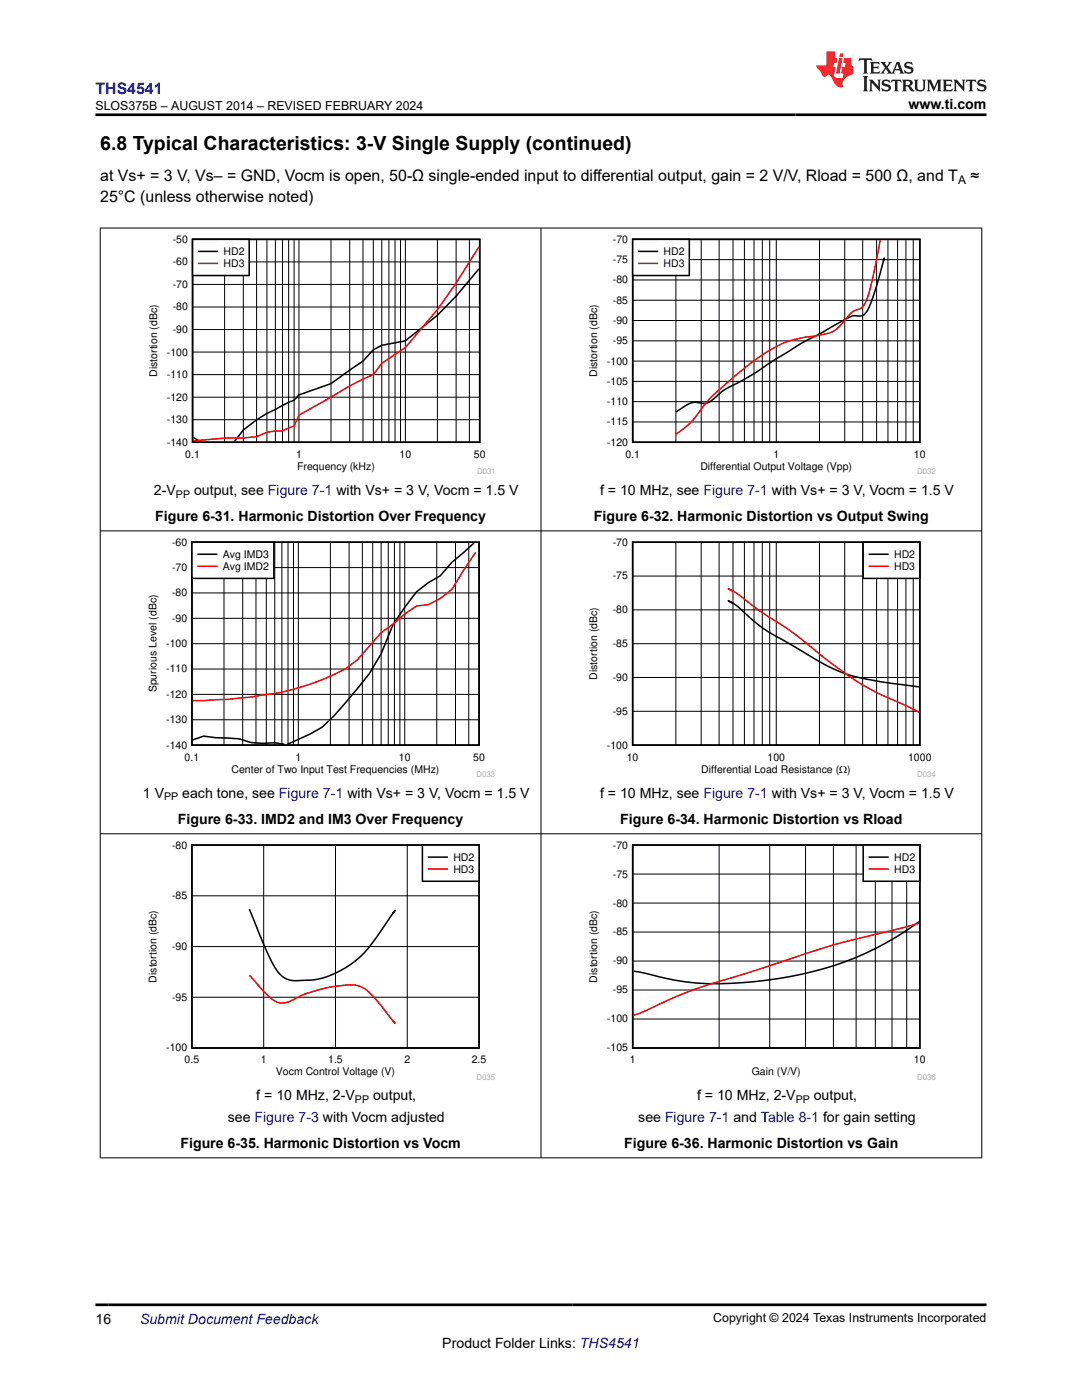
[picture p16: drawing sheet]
<svg xmlns="http://www.w3.org/2000/svg" width="216mm" height="279mm" viewBox="0 0 216 279" stroke-linecap="round" stroke-linejoin="round" font-family="sans-serif">
<defs><g id="words">
<text font-size="3.9" x="20" y="29.9">6.8 Typical Characteristics: 3-V Single Supply (continued)</text>
<text font-size="3.2" fill="#00f" x="19" y="18.7">THS4541</text>
<g font-size="3.2">
<text x="20" y="36.1">at Vs+ = 3 V, Vs– = GND, Vocm is open, 50-Ω single-ended input to differential output, gain = 2 V/V, Rload = 500 Ω, and T</text>
<text x="20" y="40.3">25°C (unless otherwise noted)</text>
<text x="193.6" y="36.1">≈</text>
</g>
<g font-size="2.8">
<text x="181.3" y="21.8">www.ti.com</text>
<text x="30.7" y="98.7">2-V</text>
<text x="38.7" y="98.7">output, see Figure 7-1 with Vs+ = 3 V, Vocm = 1.5 V</text>
<text x="119.7" y="98.7">f = 10 MHz, see Figure 7-1 with Vs+ = 3 V, Vocm = 1.5 V</text>
<text x="31" y="104">Figure 6-31. Harmonic Distortion Over Frequency</text>
<text x="118.5" y="104">Figure 6-32. Harmonic Distortion vs Output Swing</text>
<text x="28.5" y="159.2">1 V</text>
<text x="36.4" y="159.2">each tone, see Figure 7-1 with Vs+ = 3 V, Vocm = 1.5 V</text>
<text x="119.7" y="159.2">f = 10 MHz, see Figure 7-1 with Vs+ = 3 V, Vocm = 1.5 V</text>
<text x="35.5" y="164.4">Figure 6-33. IMD2 and IM3 Over Frequency</text>
<text x="123.8" y="164.4">Figure 6-34. Harmonic Distortion vs Rload</text>
<text x="51.1" y="219.6">f = 10 MHz, 2-V</text>
<text x="74.4" y="219.6">output,</text>
<text x="139.1" y="219.6">f = 10 MHz, 2-V</text>
<text x="162.4" y="219.6">output,</text>
<text x="45.5" y="223.9">see Figure 7-3 with Vocm adjusted</text>
<text x="127.4" y="223.9">see Figure 7-1 and Table 8-1 for gain setting</text>
<text x="36" y="229.1">Figure 6-35. Harmonic Distortion vs Vocm</text>
<text x="124.6" y="229.1">Figure 6-36. Harmonic Distortion vs Gain</text>
<text x="19" y="264.2">16</text>
<text x="88.3" y="269">Product Folder Links: THS4541</text>
</g>
<text font-size="2.8" fill="#00f" x="27.9" y="264.2">Submit Document Feedback</text>
<g font-size="2.5">
<text x="19" y="21.9">SLOS375B – AUGUST 2014 – REVISED FEBRUARY 2024</text>
<text x="142.3" y="263.9">Copyright © 2024 Texas Instruments Incorporated</text>
</g>
<text font-size="2.4" x="191.2" y="36.7">A</text>
<g font-size="2.1">
<text x="34.5" y="53">-60</text>
<text x="34.5" y="48.5">-50</text>
<text x="44.6" y="50.9">HD2</text>
<text x="44.6" y="53.3">HD3</text>
<text x="122.3" y="52.5">-75</text>
<text x="122.3" y="48.5">-70</text>
<text x="132.4" y="50.9">HD2</text>
<text x="132.4" y="53.3">HD3</text>
<text x="34.5" y="57.5">-70</text>
<text x="122.3" y="56.6">-80</text>
<text x="34.5" y="62">-80</text>
<text x="122.3" y="64.7">-90</text>
<text x="122.3" y="60.6">-85</text>
<text x="33.3" y="71">-100</text>
<text x="34.5" y="66.5">-90</text>
<text x="122.3" y="68.7">-95</text>
<text x="31.4" y="75.2" transform="rotate(-90 31.4 75.2)">Distortion (dBc)</text>
<text x="33.3" y="75.5">-110</text>
<text x="119.2" y="75.2" transform="rotate(-90 119.2 75.2)">Distortion (dBc)</text>
<text x="121.1" y="76.8">-105</text>
<text x="121.1" y="72.8">-100</text>
<text x="33.3" y="80">-120</text>
<text x="121.1" y="80.8">-110</text>
<text x="33.3" y="84.5">-130</text>
<text x="33.3" y="88.9">-140</text>
<text x="121.1" y="84.9">-115</text>
<text x="121.1" y="88.9">-120</text>
<text x="37" y="91.3">0.1</text>
<text x="59.1" y="91.3">1</text>
<text x="59.3" y="93.7">Frequency (kHz)</text>
<text x="79.7" y="91.3">10</text>
<text x="94.6" y="91.3">50</text>
<text x="124.8" y="91.3">0.1</text>
<text x="139.7" y="93.7">Differential Output Voltage (Vpp)</text>
<text x="154.3" y="91.3">1</text>
<text x="182.4" y="91.3">10</text>
<text x="35.1" y="99.3">PP</text>
<text x="34.3" y="114">-70</text>
<text x="34.3" y="108.9">-60</text>
<text x="44.5" y="111.3">Avg IMD3</text>
<text x="44.5" y="113.7">Avg IMD2</text>
<text x="122.3" y="108.9">-70</text>
<text x="178.4" y="111.3">HD2</text>
<text x="178.4" y="113.7">HD3</text>
<text x="34.3" y="119">-80</text>
<text x="122.3" y="115.7">-75</text>
<text x="34.3" y="124.1">-90</text>
<text x="122.3" y="122.4">-80</text>
<text x="33.2" y="129.2">-100</text>
<text x="122.3" y="129.2">-85</text>
<text x="33.2" y="134.2">-110</text>
<text x="119.2" y="135.7" transform="rotate(-90 119.2 135.7)">Distortion (dBc)</text>
<text x="122.3" y="135.9">-90</text>
<text x="31.2" y="138.2" transform="rotate(-90 31.2 138.2)">Spurious Level (dBc)</text>
<text x="33.2" y="139.3">-120</text>
<text x="122.3" y="142.6">-95</text>
<text x="33.2" y="144.3">-130</text>
<text x="33.2" y="149.4">-140</text>
<text x="121.1" y="149.4">-100</text>
<text x="36.8" y="151.8">0.1</text>
<text x="46.2" y="154.2">Center of Two Input Test Frequencies (MHz)</text>
<text x="58.9" y="151.8">1</text>
<text x="79.6" y="151.8">10</text>
<text x="94.4" y="151.8">50</text>
<text x="125.1" y="151.8">10</text>
<text x="139.9" y="154.2">Differential Load Resistance (:)</text>
<text x="153.1" y="151.8">100</text>
<text x="181.2" y="151.8">1000</text>
<text x="32.8" y="159.7">PP</text>
<text x="34.3" y="169.3">-80</text>
<text x="90.5" y="171.8">HD2</text>
<text x="122.3" y="169.3">-70</text>
<text x="178.4" y="171.8">HD2</text>
<text x="34.3" y="179.5">-85</text>
<text x="90.5" y="174.2">HD3</text>
<text x="122.3" y="175.1">-75</text>
<text x="178.4" y="174.2">HD3</text>
<text x="122.3" y="180.9">-80</text>
<text x="34.3" y="189.6">-90</text>
<text x="122.3" y="186.7">-85</text>
<text x="31.2" y="196.1" transform="rotate(-90 31.2 196.1)">Distortion (dBc)</text>
<text x="119.2" y="196.1" transform="rotate(-90 119.2 196.1)">Distortion (dBc)</text>
<text x="122.3" y="192.5">-90</text>
<text x="34.3" y="199.7">-95</text>
<text x="122.3" y="198.3">-95</text>
<text x="33.2" y="209.8">-100</text>
<text x="121.1" y="204.1">-100</text>
<text x="121.1" y="209.8">-105</text>
<text x="36.8" y="212.2">0.5</text>
<text x="52" y="212.2">1</text>
<text x="55.1" y="214.6">Vocm Control Voltage (V)</text>
<text x="65.5" y="212.2">1.5</text>
<text x="80.7" y="212.2">2</text>
<text x="94.1" y="212.2">2.5</text>
<text x="125.7" y="212.2">1</text>
<text x="150" y="214.6">Gain (V/V)</text>
<text x="182.4" y="212.2">10</text>
<text x="70.8" y="220.2">PP</text>
<text x="158.8" y="220.2">PP</text>
</g>
<g font-size="1.6" fill="#a8a8a8">
<text x="95.2" y="94.7">D031</text>
<text x="183" y="94.7">D032</text>
<text x="95.1" y="155.1">D033</text>
<text x="183" y="155.1">D034</text>
<text x="95.1" y="215.6">D035</text>
<text x="183" y="215.6">D036</text>
</g>
</g></defs>
<path d="M38.4 47.8h57.3v40.5h-57.3zM95.6 53.7l-4.6 5.4-3.7 3.8-6.4 5.1-4.7 .9-1.7 .9-2.1 2.3-6.4 4.5-6.3 2.2-1 1.1-5.4 2.6-2.1 1.3-2.6 2-1.8 2.3M38.6 87.3l1.4 .8" fill="none" stroke="#000" stroke-width=".31"/>
<g fill="none" stroke="#000" stroke-width=".2">
<path d="M38.4 56.8h57.3M38.4 52.3h57.3M44.8 47.8v40.5M48.6 47.8v40.5M51.2 47.8v40.5M53.3 47.8v40.5M54.9 47.8v40.5M56.4 47.8v40.5M57.6 47.8v40.5M58.7 47.8v40.5M59.7 47.8v40.5M66 47.8v40.5"/>
<path d="M69.8 47.8v40.5M72.4 47.8v40.5M74.5 47.8v40.5M76.2 47.8v40.5M77.6 47.8v40.5M78.8 47.8v40.5M79.9 47.8v40.5M80.9 47.8v40.5M87.3 47.8v40.5M91 47.8v40.5M93.7 47.8v40.5M38.4 79.3h57.3"/>
<path d="M38.4 74.8h57.3M38.4 70.3h57.3M38.4 65.8h57.3M38.4 61.3h57.3M38.4 83.8h57.3"/>
</g>
<path d="M95.6 49.3l-4.6 7.2-3.7 5.3-6.4 7.6-4.7 3.1-1.7 2.3-4.7 2.2-10.1 5.9-1 2.1-2.3 1-3.1 .3-2.1 .8-2.6 .3h-3.8l-6.2 .6" fill="none" stroke="#f00" stroke-width=".31"/>
<path d="M38.4 47.8h11.3v7.2h-11.3z" fill-rule="evenodd" fill="#fff"/>
<path d="M38.4 47.8h11.3v7.2h-11.3zM39.7 50.2h3.7" fill="none" stroke="#000" stroke-width=".31"/>
<path d="M39.7 52.6h3.7" fill="none" stroke="#f00" stroke-width=".31"/>
<path d="M117.2 46.9h69.5v47.8h-69.5z" fill-rule="evenodd" fill="#fff"/>
<path d="M126.2 47.8h57.3v40.5h-57.3zM176.2 52.2l.2-.7-.5 2.2a46.8 46.8 0 0 1-2.8 8.3 2.05 2.05 0 0 1-2.6 1l-1.6 .6-5.4 3.1-3.8 1.9-5.7 3.6-3.2 2.2-2.6 1.4a20 20 0 0 0-6 4 3.1 3.1 0 0 1-3.2 .5 5.3 5.3 0 0 0-3.4 1.4l-.7 .5" fill="none" stroke="#000" stroke-width=".31"/>
<g fill="none" stroke="#000" stroke-width=".2">
<path d="M126.2 59.9h57.3M126.2 55.9h57.3M126.2 51.8h57.3M134.9 47.8v40.5M139.9 47.8v40.5M143.5 47.8v40.5M146.3 47.8v40.5M148.5 47.8v40.5M150.5 47.8v40.5M152.1 47.8v40.5M153.6 47.8v40.5M154.9 47.8v40.5"/>
<path d="M163.5 47.8v40.5M168.6 47.8v40.5M172.1 47.8v40.5M174.9 47.8v40.5M177.2 47.8v40.5M179.1 47.8v40.5M180.8 47.8v40.5M182.2 47.8v40.5M126.2 76.1h57.3M126.2 72.1h57.3M126.2 68h57.3M126.2 64h57.3"/>
<path d="M126.2 84.2h57.3M126.2 80.2h57.3"/>
</g>
<path d="M175.6 47.9a84.3 84.3 0 0 1-2.9 12.4 3.4 3.4 0 0 1-2.5 1.8l-1.3 1.4a7.5 7.5 0 0 1-3.5 3l-3.8 .7a20.8 20.8 0 0 0-11.1 4.8l-5.1 4.1a30.8 30.8 0 0 0-7 7.6l-1.7 1.6-1.8 1.4" fill="none" stroke="#f00" stroke-width=".31"/>
<path d="M126.2 47.8h11.3v7.2h-11.3z" fill-rule="evenodd" fill="#fff"/>
<path d="M126.2 47.8h11.3v7.2h-11.3zM127.5 50.2h3.7" fill="none" stroke="#000" stroke-width=".31"/>
<path d="M127.5 52.6h3.7" fill="none" stroke="#f00" stroke-width=".31"/>
<path d="M29.2 107.4h69.6v47.7h-69.6z" fill-rule="evenodd" fill="#fff"/>
<path d="M38.3 108.2h57.3v40.5h-57.3zM94.6 108.4l-4.4 3.8-2.4 2.7-2.3 1.4-2.4 1.8-2.3 3.1-2.4 3.5-2.3 5.8-2.4 3.9a92.4 92.4 0 0 1-9.4 10.7l-2.4 1.4-4.6 2.1M38.4 147.7l2.3-.8 2.3 .3 4.7 .3 2.4 .7 2.4 .1 2.3-.1 2 .4" fill="none" stroke="#000" stroke-width=".31"/>
<g fill="none" stroke="#000" stroke-width=".2">
<path d="M38.3 118.3h57.3M38.3 113.3h57.3M44.7 108.2v40.5M48.4 108.2v40.5M51.1 108.2v40.5M53.1 108.2v40.5M54.8 108.2v40.5M56.2 108.2v40.5M57.5 108.2v40.5M58.6 108.2v40.5M59.5 108.2v40.5M65.9 108.2v40.5"/>
<path d="M69.7 108.2v40.5M72.3 108.2v40.5M74.4 108.2v40.5M76.1 108.2v40.5M77.5 108.2v40.5M78.7 108.2v40.5M79.8 108.2v40.5M80.8 108.2v40.5M87.2 108.2v40.5M90.9 108.2v40.5M93.5 108.2v40.5M38.3 138.6h57.3"/>
<path d="M38.3 133.5h57.3M38.3 128.5h57.3M38.3 123.4h57.3M38.3 143.6h57.3"/>
</g>
<path d="M94.9 110.2l-2.3 3.5-2.4 3.9-2.4 1.9-2.3 1.2-2.4 .2-2.3 1.6-2.4 2.1-2.3 1.7-4.8 5.4-2.3 1.8a47.3 47.3 0 0 1-16.5 5.2l-2.4 .4-4.7 .5-7 .2" fill="none" stroke="#f00" stroke-width=".31"/>
<path d="M38.3 108.2h16.3v7.2h-16.3z" fill-rule="evenodd" fill="#fff"/>
<path d="M38.3 108.2h16.3v7.2h-16.3zM39.5 110.6h3.7" fill="none" stroke="#000" stroke-width=".31"/>
<path d="M39.5 113h3.7" fill="none" stroke="#f00" stroke-width=".31"/>
<path d="M117.2 107.4h69.5v47.7h-69.5z" fill-rule="evenodd" fill="#fff"/>
<path d="M126.2 108.2h57.3v40.5h-57.3zM146.3 120.4l-1-.5 1.6 .9a42.7 42.7 0 0 0 8 6.2l3.7 2.1a47 47 0 0 0 11.2 5.7 104.7 104.7 0 0 0 13.6 2.3" fill="none" stroke="#000" stroke-width=".31"/>
<g fill="none" stroke="#000" stroke-width=".2">
<path d="M126.2 115h57.3M134.9 108.2v40.5M139.9 108.2v40.5M143.5 108.2v40.5M146.3 108.2v40.5M148.5 108.2v40.5M150.4 108.2v40.5M152.1 108.2v40.5M153.6 108.2v40.5M154.9 108.2v40.5M163.5 108.2v40.5M168.6 108.2v40.5"/>
<path d="M172.1 108.2v40.5M174.9 108.2v40.5M177.2 108.2v40.5M179.1 108.2v40.5M180.8 108.2v40.5M182.2 108.2v40.5M126.2 135.2h57.3M126.2 128.5h57.3M126.2 121.7h57.3M126.2 142h57.3"/>
</g>
<path d="M146.3 118l-1-.5a14.5 14.5 0 0 1 4.3 3l1.9 1.3a81.5 81.5 0 0 1 10.6 7.5 60.4 60.4 0 0 0 18.1 11.3l3.2 1.6" fill="none" stroke="#f00" stroke-width=".31"/>
<path d="M172.2 108.2h11.3v7.2h-11.3z" fill-rule="evenodd" fill="#fff"/>
<path d="M172.2 108.2h11.3v7.2h-11.3zM173.5 110.6h3.7" fill="none" stroke="#000" stroke-width=".31"/>
<path d="M173.5 113h3.7" fill="none" stroke="#f00" stroke-width=".31"/>
<path d="M29.2 167.8h69.6v47.8h-69.6z" fill-rule="evenodd" fill="#fff"/>
<path d="M38.3 168.7h57.3v40.5h-57.3zM49.8 181.5l.3 .8a97.8 97.8 0 0 0 4.8 10.8 4.6 4.6 0 0 0 5.2 2.6 17.6 17.6 0 0 0 14.5-7.9l4.2-6.1-.4 .6" fill="none" stroke="#000" stroke-width=".31"/>
<path d="M38.3 178.8h57.3M52.6 168.7v40.5M66.9 168.7v40.5M81.3 168.7v40.5M38.3 199h57.3M38.3 188.9h57.3" fill="none" stroke="#000" stroke-width=".2"/>
<path d="M49.8 194.6l.3 .4a27.3 27.3 0 0 0 4.8 4.8 3.8 3.8 0 0 0 4-.5 25.7 25.7 0 0 1 12.1-2.7 5.8 5.8 0 0 1 3.6 2.3l4.2 5.3-.4-.5" fill="none" stroke="#f00" stroke-width=".31"/>
<path d="M84.3 168.7h11.3v7.2h-11.3z" fill-rule="evenodd" fill="#fff"/>
<path d="M84.3 168.7h11.3v7.2h-11.3zM85.5 171.1h3.7" fill="none" stroke="#000" stroke-width=".31"/>
<path d="M85.5 173.5h3.7" fill="none" stroke="#f00" stroke-width=".31"/>
<path d="M117.2 167.8h69.5v47.8h-69.5z" fill-rule="evenodd" fill="#fff"/>
<path d="M126.2 168.7h57.3v40.5h-57.3zM183.4 183.9a61.6 61.6 0 0 1-30.2 11.7 58.2 58.2 0 0 1-20.2-.3l-6.6-1.5" fill="none" stroke="#000" stroke-width=".31"/>
<g fill="none" stroke="#000" stroke-width=".2">
<path d="M126.2 174.4h57.3M143.5 168.7v40.5M153.6 168.7v40.5M160.7 168.7v40.5M166.3 168.7v40.5M170.8 168.7v40.5M174.7 168.7v40.5M178 168.7v40.5M180.9 168.7v40.5M126.2 197.6h57.3M126.2 191.8h57.3M126.2 186h57.3"/>
<path d="M126.2 180.2h57.3M126.2 203.4h57.3"/>
</g>
<path d="M183.4 184.2l-4.6 1.3a179.6 179.6 0 0 0-25.6 7.3l-4.8 1.6a93.3 93.3 0 0 0-19.7 7.4l-2.3 .8" fill="none" stroke="#f00" stroke-width=".31"/>
<path d="M172.2 168.7h11.3v7.2h-11.3z" fill-rule="evenodd" fill="#fff"/>
<path d="M172.2 168.7h11.3v7.2h-11.3zM173.5 171.1h3.7" fill="none" stroke="#000" stroke-width=".31"/>
<path d="M173.5 173.5h3.7" fill="none" stroke="#f00" stroke-width=".31"/>
<path d="M19.9 45.5h176.1M20 45.4v185.7M107.9 45.4v185.7M195.9 45.4v185.7M19.9 106h176.1M19.9 166.4h176.1M19.9 231.1h176.1" fill="none" stroke="#000" stroke-width=".2"/>
<path d="M171.5 11.6l-.2 .6 .5-.2h.6v.1v2.2l-.2 .4h1l-.2-.4v-2.2v-.1h.5l.5 .2-.1-.6zM173.6 12.4l.2 .3v1.6l-.2 .4h1.9l.1-.6a1.08 1.08 0 0 1-1.3 .2v-.7h.6l.4 .2v-.7l-.4 .2h-.6v-.5l.2-.2a1 1 0 0 1 1 .3l-.1-.5zM175.7 12.4l.9 1.1-1 1.2h.9l-.2-.2 .5-.8 .4 .8-.2 .2h1.6l-.2-.2 .2-.5h.9l.1 .5-.1 .2h.9l-.2-.4-.8-1.9h-.5l-.9 2.1-.9-1.1 .9-1h-.8l.2 .2-.4 .6-.4-.6 .2-.2zM179 12.8l.4 1h-.7zM180.7 12.5a.65 .65 0 0 0-.2 .7 .65 .65 0 0 0 .6 .5l.6 .1 .1 .3a.79 .79 0 0 1-.7 .4 .79 .79 0 0 1-.7-.5l.1 .7 .2-.1a.93 .93 0 0 0 1.1 0 .93 .93 0 0 0 .4-.9 1.46 1.46 0 0 0-1.2-.6l-.1-.3a1.09 1.09 0 0 1 1.2 .2l-.2-.6-.1 .1-.5-.2zM172.2 15.2l.2 .4v2.2l-.2 .4h1l-.2-.4v-2.2l.2-.4zM173.4 15.9l.2 .4v1.5l-.2 .4h.8l-.3-.4 .1-1.3 1.6 1.8v-2l.2-.4h-.7l.1 .2 .1 1.1-1.2-1.3zM176.2 16a.65 .65 0 0 0-.2 .8 .65 .65 0 0 0 .6 .4l.6 .2 .1 .2a.79 .79 0 0 1-.7 .4 .79 .79 0 0 1-.7-.5l.1 .7 .2-.1a.93 .93 0 0 0 1.1 .1 .93 .93 0 0 0 .4-1 1.46 1.46 0 0 0-1.2-.5l-.1-.4a1.09 1.09 0 0 1 1.2 .2l-.1-.6-.2 .1-.5-.1zM177.9 15.9l-.1 .6a.63 .63 0 0 1 .8-.3v1.6l-.3 .4h1l-.2-.4v-1.6a.66 .66 0 0 1 .8 .3l-.1-.6zM180 15.9l.2 .4v1.5l-.2 .4h1l-.2-.2-.1-.7h.5l.1 .2a.79 .79 0 0 0 1.2 .6l-1-.9a.61 .61 0 0 0 .6-.6 .61 .61 0 0 0-.5-.7zM180.8 16.2h.1a.47 .47 0 0 1 .5 .1 .47 .47 0 0 1 .1 .5l-.1 .1-.7 .1zM182.3 15.9l.2 .2a2.27 2.27 0 0 0 .4 2 1.04 1.04 0 0 0 1.7-.7v-1.3l.2-.2h-.8l.2 .4v1.1a.6 .6 0 0 1-.6 .6 .6 .6 0 0 1-.6-.6v-1.1l.3-.4zM184.9 15.9l.2 .4v1.5l-.2 .4h.8l-.3-.4v-1.4l.9 1.9 .9-1.9v1.4l-.3 .4h1l-.2-.4v-1.5l.2-.4h-.8l-.7 1.5-.6-1.5zM188.1 15.9l.2 .4v1.5l-.2 .4h1.9l.1-.6a1.09 1.09 0 0 1-1.3 .2v-.7h.6l.4 .2v-.6l-.4 .2h-.6v-.6l.2-.1a1.01 1.01 0 0 1 1 .3l-.1-.6zM190.2 15.9l.3 .4v1.5l-.3 .4h.8l-.2-.4v-1.3l1.6 1.8v-2l.2-.4h-.7l.2 .2v1.1l-1.2-1.3zM192.8 15.9l-.1 .6a.63 .63 0 0 1 .8-.3v1.6l-.3 .4h1l-.2-.4v-1.6a.66 .66 0 0 1 .8 .3l-.1-.6zM195.2 16a.65 .65 0 0 0-.2 .8 .65 .65 0 0 0 .6 .4l.6 .2 .2 .2a.79 .79 0 0 1-.7 .4 .79 .79 0 0 1-.7-.5l.1 .7 .2-.1a.93 .93 0 0 0 1 .1 .93 .93 0 0 0 .5-1 1.46 1.46 0 0 0-1.3-.5v-.4a1.09 1.09 0 0 1 1.2 .2l-.2-.6-.2 .1-.5-.1z" fill="#231f20"/>
<path d="M164.9 10.3v2.7h-2l.1 .4 .8 1a.95 .95 0 0 0 1 .9 .59 .59 0 0 1 .5-.4 .59 .59 0 0 1 .5 .3l.4 .8a1.59 1.59 0 0 0 2.1 1.4 1.61 1.61 0 0 1 1-2.3l1-.3-.1-1.5a1.59 1.59 0 0 1-.3-1.7h-1.5l-.2 .9h.6l-.2 .9h-.5l-.2 .9v.3l.4 .1-.1 .9h-.7a.73 .73 0 0 1-1-.7l.3-1.5h-.5l.1-.9h.5l.2-.9h-.5v-1.3zM167.4 11.6l-.6 3.1h.7l.6-3.1zM167.6 10.7l-.1 .6h.7l.1-.6z" fill="#ed1c24"/>
<path d="M19 22.9h177.8M19 260.4h177.8" fill="none" stroke="#000" stroke-width=".53"/>
<use href="#words"/>
</svg>
